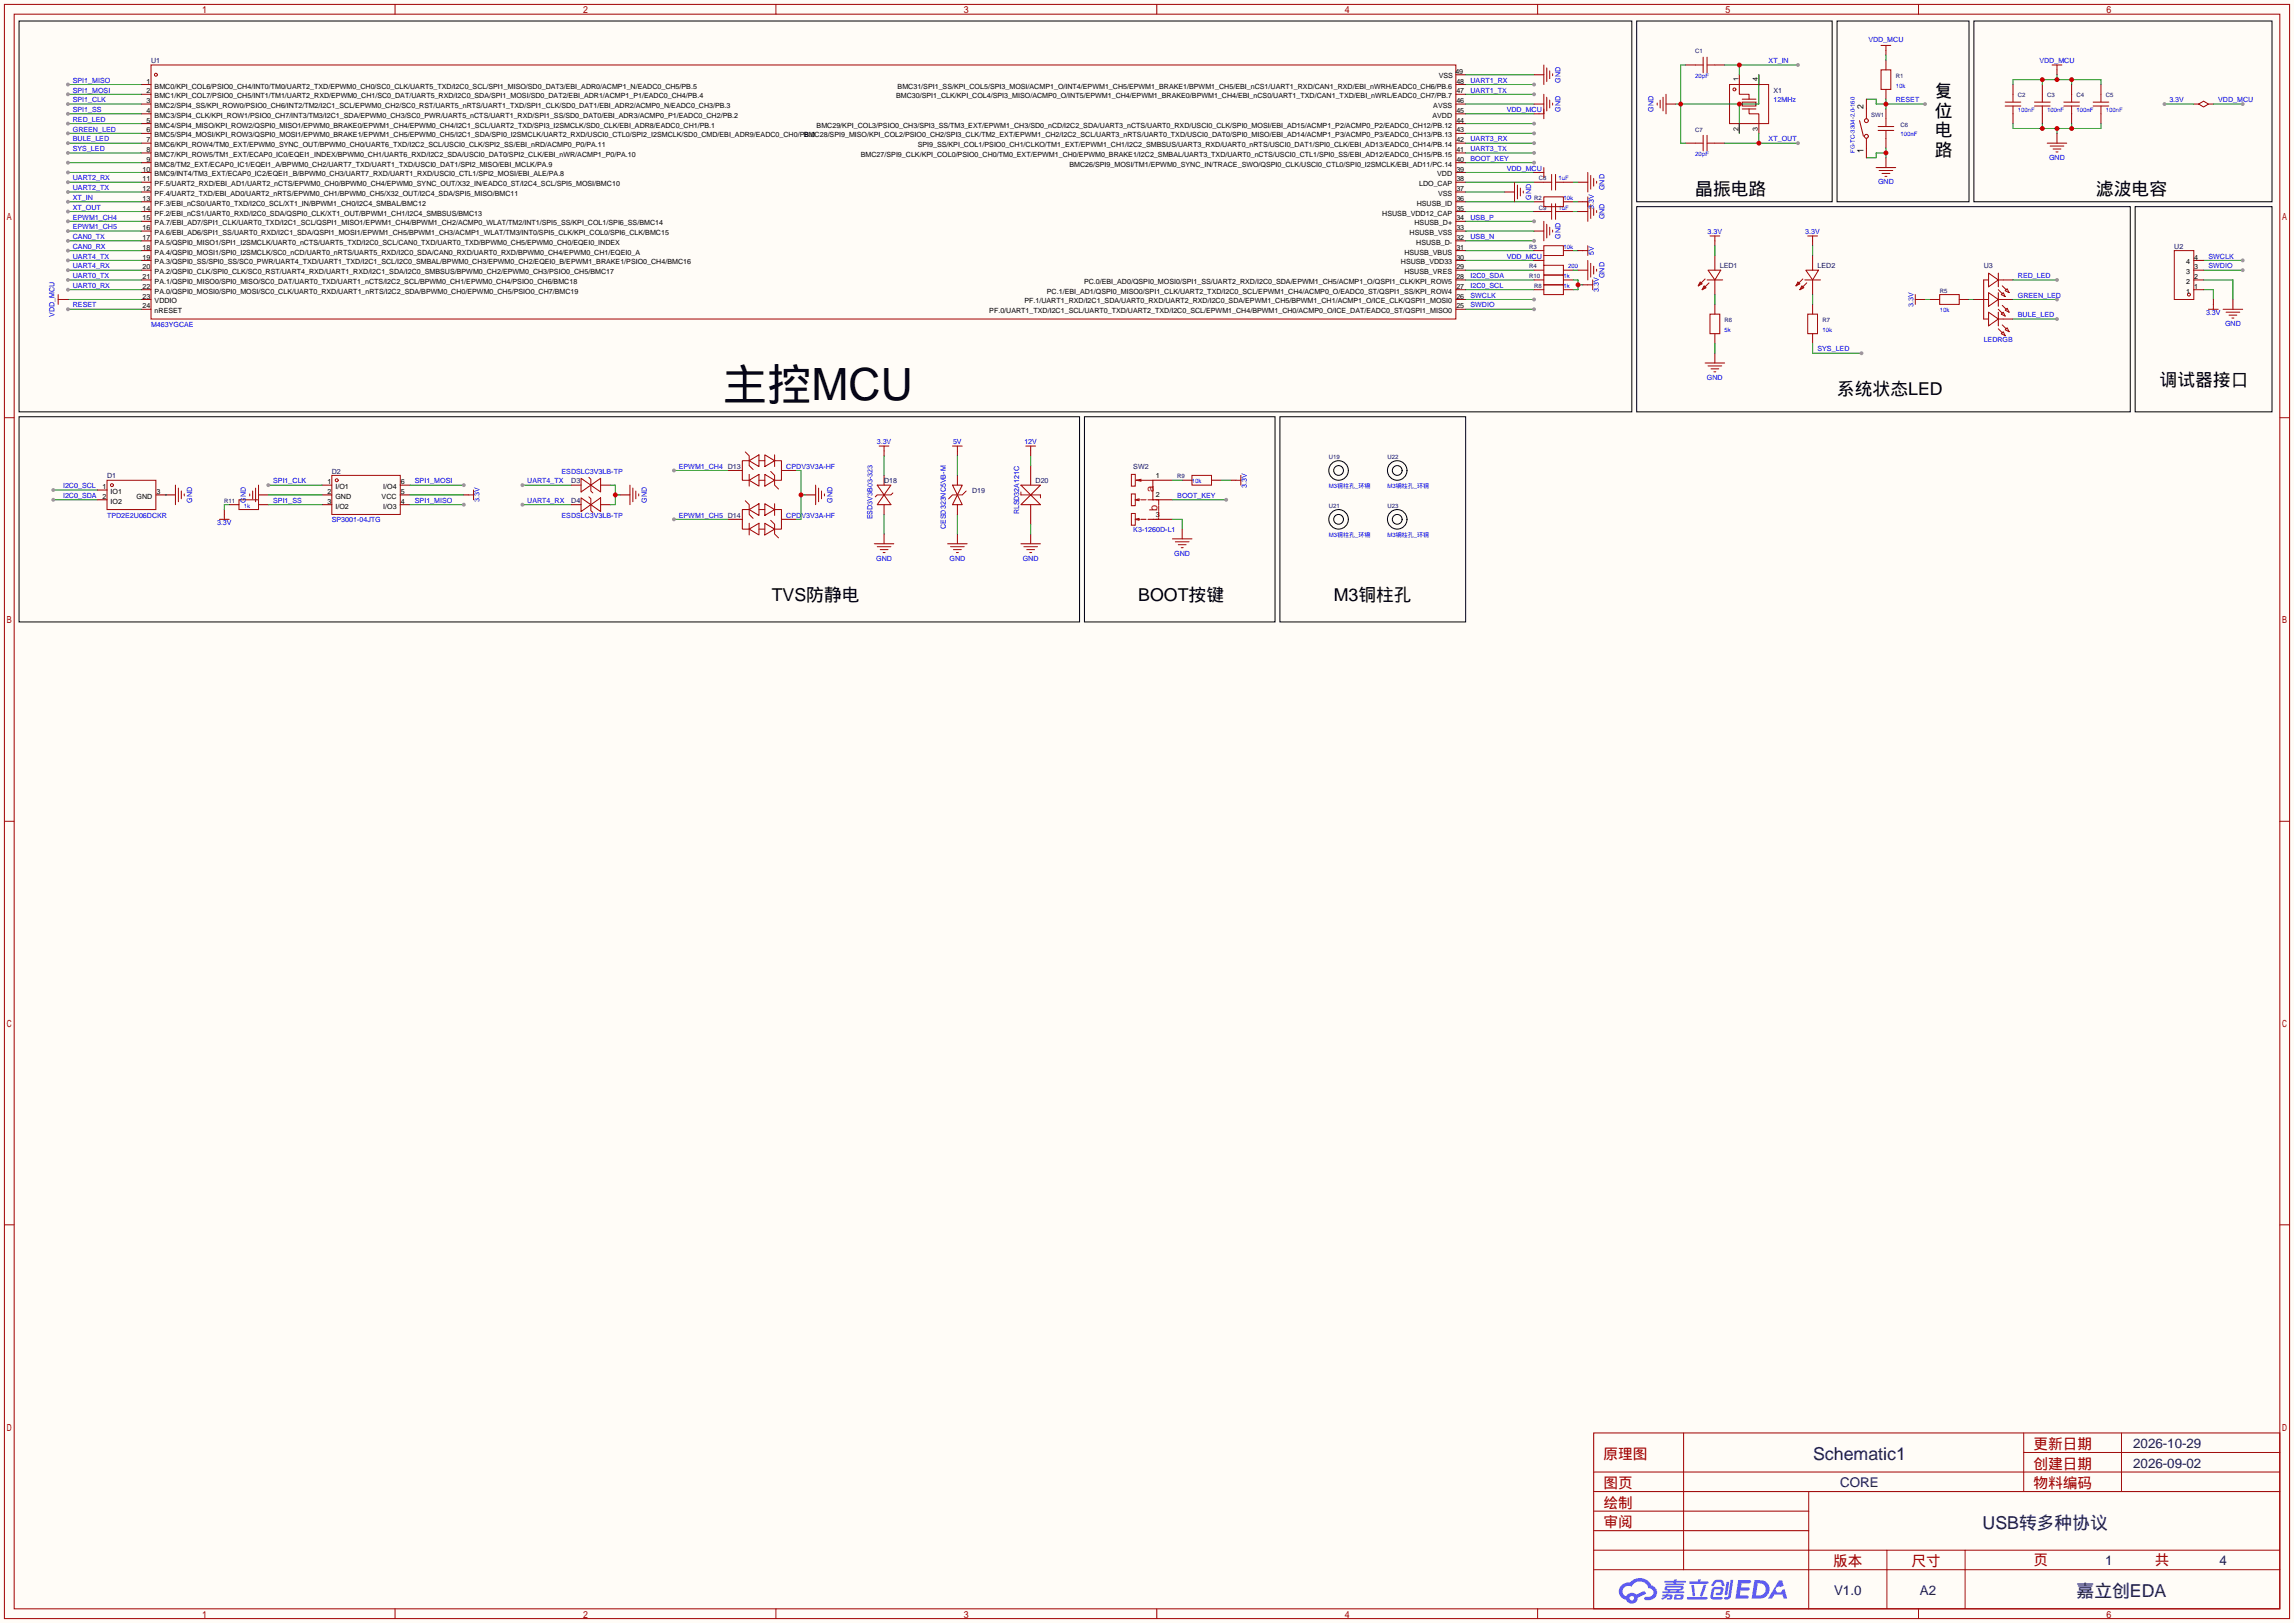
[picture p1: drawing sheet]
<svg xmlns="http://www.w3.org/2000/svg" width="596mm" height="422mm" viewBox="0 0 596 422" stroke-linecap="round" stroke-linejoin="round" font-family="sans-serif">
<defs><g id="words">
<text font-size="11.5" x="187.8" y="104.1">主控MCU</text>
<g font-size="4.6">
<text x="502.8" y="25.3">复</text>
<text x="502.8" y="30.4">位</text>
<text x="502.8" y="35.5">电</text>
<text x="502.8" y="40.6">路</text>
<text x="440.6" y="50.7">晶振电路</text>
<text x="544.7" y="50.7">滤波电容</text>
<text x="561.2" y="100.2">调试器接口</text>
<text x="477.4" y="102.8">系统状态LED</text>
<text x="200.5" y="156.1">TVS防静电</text>
<text x="295.8" y="156.1">BOOT按键</text>
<text x="346.6" y="156.1">M3铜柱孔</text>
</g>
<g font-size="4.6" fill="#000080">
<text x="471.2" y="379.6">Schematic1</text>
<text x="515.2" y="397.4">USB转多种协议</text>
<text x="539.6" y="415.2">嘉立创EDA</text>
</g>
<g font-size="3.8" fill="#a00000">
<text x="528.4" y="376.7">更新日期</text>
<text x="416.7" y="379.2">原理图</text>
<text x="528.4" y="381.8">创建日期</text>
<text x="416.7" y="386.8">图页</text>
<text x="528.4" y="386.8">物料编码</text>
<text x="416.7" y="391.9">绘制</text>
<text x="416.7" y="397">审阅</text>
<text x="476.4" y="407.2">版本</text>
<text x="496.7" y="407.2">尺寸</text>
<text x="528.4" y="406.9">页</text>
<text x="559.9" y="406.9">共</text>
</g>
<g font-size="3.5" fill="#000080">
<text x="554.4" y="376.5">2026-10-29</text>
<text x="554.4" y="381.6">2026-09-02</text>
<text x="478.2" y="386.6">CORE</text>
<text x="547" y="406.7">1</text>
<text x="576.8" y="406.7">4</text>
<text x="476.6" y="414.6">V1.0</text>
<text x="498.9" y="414.6">A2</text>
</g>
<g font-size="2.9" fill="#a00000">
<text x="299.8" y="128" transform="rotate(-90 299.8 128)">a</text>
<text x="300.8" y="132.8" transform="rotate(-90 300.8 132.8)">b</text>
</g>
<g font-size="2.2">
<text x="484.3" y="28.3" transform="rotate(-90 484.3 28.3)">2</text>
<text x="484.3" y="39.7" transform="rotate(-90 484.3 39.7)">1</text>
</g>
<g font-size="1.8" fill="#00f">
<text x="485.5" y="10.8">VDD_MCU</text>
<text x="459.6" y="16.4">XT_IN</text>
<text x="530" y="16.4">VDD_MCU</text>
<text x="18.9" y="21.5">SPI1_MISO</text>
<text x="382.1" y="21.5">UART1_RX</text>
<text x="405.6" y="21.5" transform="rotate(-90 405.6 21.5)">GND</text>
<text x="18.9" y="26.6">SPI1_CLK</text>
<text x="18.9" y="29.1">SPI1_SS</text>
<text x="18.9" y="24">SPI1_MOSI</text>
<text x="382.1" y="24">UART1_TX</text>
<text x="391.5" y="29.1">VDD_MCU</text>
<text x="405.6" y="29.1" transform="rotate(-90 405.6 29.1)">GND</text>
<text x="429.7" y="29.1" transform="rotate(-90 429.7 29.1)">GND</text>
<text x="460.9" y="26.6">12MHz</text>
<text x="492.6" y="26.6">RESET</text>
<text x="563.8" y="26.6">3.3V</text>
<text x="576.5" y="26.6">VDD_MCU</text>
<text x="18.9" y="31.7">RED_LED</text>
<text x="18.9" y="34.2">GREEN_LED</text>
<text x="18.9" y="39.3">SYS_LED</text>
<text x="18.9" y="36.7">BULE_LED</text>
<text x="382.1" y="41.8">BOOT_KEY</text>
<text x="382.1" y="39.3">UART3_TX</text>
<text x="382.1" y="36.7">UART3_RX</text>
<text x="459.6" y="36.7">XT_OUT</text>
<text x="532.5" y="41.6">GND</text>
<text x="18.9" y="46.9">UART2_RX</text>
<text x="391.5" y="44.4">VDD_MCU</text>
<text x="488" y="47.9">GND</text>
<text x="18.9" y="49.4">UART2_TX</text>
<text x="18.9" y="52">XT_IN</text>
<text x="397.9" y="52" transform="rotate(-90 397.9 52)">GND</text>
<text x="417" y="49.4" transform="rotate(-90 417 49.4)">GND</text>
<text x="18.9" y="54.5">XT_OUT</text>
<text x="18.9" y="59.6">EPWM1_CH5</text>
<text x="18.9" y="57.1">EPWM1_CH4</text>
<text x="382.1" y="57.1">USB_P</text>
<text x="414.2" y="54.4" transform="rotate(-90 414.2 54.4)">3.3V</text>
<text x="417" y="57" transform="rotate(-90 417 57)">GND</text>
<text x="18.9" y="64.7">CAN0_RX</text>
<text x="18.9" y="62.1">CAN0_TX</text>
<text x="382.1" y="62.1">USB_N</text>
<text x="405.6" y="62.1" transform="rotate(-90 405.6 62.1)">GND</text>
<text x="443.7" y="60.9">3.3V</text>
<text x="469.1" y="60.9">3.3V</text>
<text x="18.9" y="67.2">UART4_TX</text>
<text x="18.9" y="69.8">UART4_RX</text>
<text x="391.5" y="67.2">VDD_MCU</text>
<text x="414.2" y="66.3" transform="rotate(-90 414.2 66.3)">5V</text>
<text x="573.9" y="69.8">SWDIO</text>
<text x="573.9" y="67.2">SWCLK</text>
<text x="18.9" y="74.8">UART0_RX</text>
<text x="18.9" y="72.3">UART0_TX</text>
<text x="382.1" y="74.8">I2C0_SCL</text>
<text x="382.1" y="72.3">I2C0_SDA</text>
<text x="382.1" y="77.4">SWCLK</text>
<text x="415.5" y="75.9" transform="rotate(-90 415.5 75.9)">3.3V</text>
<text x="417" y="72.3" transform="rotate(-90 417 72.3)">GND</text>
<text x="524.4" y="72.3">RED_LED</text>
<text x="524.4" y="77.4">GREEN_LED</text>
<text x="14.1" y="82.4" transform="rotate(-90 14.1 82.4)">VDD_MCU</text>
<text x="18.9" y="79.9">RESET</text>
<text x="382.1" y="79.9">SWDIO</text>
<text x="497.3" y="79.8" transform="rotate(-90 497.3 79.8)">3.3V</text>
<text x="524.4" y="82.5">BULE_LED</text>
<text x="573.3" y="82">3.3V</text>
<text x="39.2" y="85">M463YGCAE</text>
<text x="515.5" y="88.8">LEDRGB</text>
<text x="578.2" y="84.8">GND</text>
<text x="472.3" y="91.4">SYS_LED</text>
<text x="443.6" y="98.7">GND</text>
<text x="227.8" y="115.5">3.3V</text>
<text x="247.7" y="115.5">5V</text>
<text x="266.2" y="115.5">12V</text>
<text x="71" y="125.6">SPI1_CLK</text>
<text x="107.8" y="125.6">SPI1_MOSI</text>
<text x="137" y="125.6">UART4_TX</text>
<text x="145.9" y="123.1">ESDSLC3V3LB-TP</text>
<text x="176.4" y="121.8">EPWM1_CH4 D13</text>
<text x="204.3" y="121.8">CPDV3V3A-HF</text>
<text x="16.4" y="129.5">I2C0_SDA</text>
<text x="16.4" y="126.9">I2C0_SCL</text>
<text x="50" y="130.7" transform="rotate(-90 50 130.7)">GND</text>
<text x="63.9" y="130.7" transform="rotate(-90 63.9 130.7)">GND</text>
<text x="71" y="130.7">SPI1_SS</text>
<text x="107.8" y="130.7">SPI1_MISO</text>
<text x="124.6" y="130.6" transform="rotate(-90 124.6 130.6)">3.3V</text>
<text x="137" y="130.7">UART4_RX</text>
<text x="168.1" y="130.7" transform="rotate(-90 168.1 130.7)">GND</text>
<text x="216.3" y="130.7" transform="rotate(-90 216.3 130.7)">GND</text>
<text x="305.9" y="129.5">BOOT_KEY</text>
<text x="324" y="126.7" transform="rotate(-90 324 126.7)">3.3V</text>
<text x="27.8" y="134.5">TPD2E2U06DCKR</text>
<text x="56.4" y="136.6">3.3V</text>
<text x="86.2" y="135.8">SP3001-04JTG</text>
<text x="145.9" y="134.5">ESDSLC3V3LB-TP</text>
<text x="176.4" y="134.5">EPWM1_CH5 D14</text>
<text x="204.3" y="134.5">CPDV3V3A-HF</text>
<text x="226.7" y="135" transform="rotate(-90 226.7 135)">ESD3V3B03-323</text>
<text x="245.8" y="137.5" transform="rotate(-90 245.8 137.5)">CESD323NC5VB-M</text>
<text x="264.8" y="133.7" transform="rotate(-90 264.8 133.7)">RLSD32A121C</text>
<text x="294.5" y="138.3">K3-1260D-L1</text>
<text x="227.7" y="145.7">GND</text>
<text x="246.7" y="145.7">GND</text>
<text x="265.8" y="145.7">GND</text>
<text x="305.2" y="144.4">GND</text>
</g>
<g font-size="1.8" fill="#000080">
<text x="39.2" y="16.4">U1</text>
<text x="460.9" y="24">X1</text>
<text x="565" y="64.7">U2</text>
<text x="446.9" y="69.8">LED1</text>
<text x="472.3" y="69.8">LED2</text>
<text x="515.5" y="69.8">U3</text>
<text x="27.8" y="124.4">D1</text>
<text x="86.2" y="123.1">D2</text>
<text x="148.5" y="125.6">D3</text>
<text x="229.7" y="125.6">D18</text>
<text x="269.1" y="125.6">D20</text>
<text x="294.5" y="121.8">SW2</text>
<text x="148.5" y="130.7">D4</text>
<text x="252.6" y="128.2">D19</text>
</g>
<g font-size="1.8">
<text x="38.1" y="21.7">1</text>
<text x="40.2" y="23">BMC0/KPI_COL6/PSIO0_CH4/INT0/TM0/UART2_TXD/EPWM0_CH0/SC0_CLK/UART5_TXD/I2C0_SCL/SPI1_MISO/SD0_DAT3/EBI_ADR0/ACMP1_N/EADC0_CH5/PB.5</text>
<text x="233.3" y="23">BMC31/SPI1_SS/KPI_COL5/SPI3_MOSI/ACMP1_O/INT4/EPWM1_CH5/EPWM1_BRAKE1/BPWM1_CH5/EBI_nCS1/UART1_RXD/CAN1_RXD/EBI_nWRH/EADC0_CH6/PB.6</text>
<text x="373.9" y="20.2">VSS</text>
<text x="378.2" y="19.2">49</text>
<text x="378.5" y="21.7">48</text>
<text x="451.8" y="21" transform="rotate(-90 451.8 21)">1</text>
<text x="456.8" y="21" transform="rotate(-90 456.8 21)">4</text>
<text x="38.1" y="24.3">2</text>
<text x="38.1" y="26.8">3</text>
<text x="38.1" y="29.4">4</text>
<text x="40.2" y="25.6">BMC1/KPI_COL7/PSIO0_CH5/INT1/TM1/UART2_RXD/EPWM0_CH1/SC0_DAT/UART5_RXD/I2C0_SDA/SPI1_MOSI/SD0_DAT2/EBI_ADR1/ACMP1_P1/EADC0_CH4/PB.4</text>
<text x="40.2" y="28.1">BMC2/SPI4_SS/KPI_ROW0/PSIO0_CH6/INT2/TM2/I2C1_SCL/EPWM0_CH2/SC0_RST/UART5_nRTS/UART1_TXD/SPI1_CLK/SD0_DAT1/EBI_ADR2/ACMP0_N/EADC0_CH3/PB.3</text>
<text x="232.9" y="25.6">BMC30/SPI1_CLK/KPI_COL4/SPI3_MISO/ACMP0_O/INT5/EPWM1_CH4/EPWM1_BRAKE0/BPWM1_CH4/EBI_nCS0/UART1_TXD/CAN1_TXD/EBI_nWRL/EADC0_CH7/PB.7</text>
<text x="372.5" y="28.1">AVSS</text>
<text x="378.5" y="29.4">45</text>
<text x="378.5" y="26.8">46</text>
<text x="378.5" y="24.3">47</text>
<text x="38.1" y="31.9">5</text>
<text x="38.1" y="34.4">6</text>
<text x="40.2" y="30.6">BMC3/SPI4_CLK/KPI_ROW1/PSIO0_CH7/INT3/TM3/I2C1_SDA/EPWM0_CH3/SC0_PWR/UART5_nCTS/UART1_RXD/SPI1_SS/SD0_DAT0/EBI_ADR3/ACMP0_P1/EADC0_CH2/PB.2</text>
<text x="40.2" y="33.2">BMC4/SPI4_MISO/KPI_ROW2/QSPI0_MISO1/EPWM0_BRAKE0/EPWM1_CH4/EPWM0_CH4/I2C1_SCL/UART2_TXD/SPI3_I2SMCLK/SD0_CLK/EBI_ADR8/EADC0_CH1/PB.1</text>
<text x="40.2" y="35.7">BMC5/SPI4_MOSI/KPI_ROW3/QSPI0_MOSI1/EPWM0_BRAKE1/EPWM1_CH5/EPWM0_CH5/I2C1_SDA/SPI0_I2SMCLK/UART2_RXD/USCI0_CTL0/SPI2_I2SMCLK/SD0_CMD/EBI_ADR9/EADC0_CH0/PB.0</text>
<text x="208.9" y="35.7">BMC28/SPI9_MISO/KPI_COL2/PSIO0_CH2/SPI3_CLK/TM2_EXT/EPWM1_CH2/I2C2_SCL/UART3_nRTS/UART0_TXD/USCI0_DAT0/SPI0_MISO/EBI_AD14/ACMP1_P3/ACMP0_P3/EADC0_CH13/PB.13</text>
<text x="212.2" y="33.2">BMC29/KPI_COL3/PSIO0_CH3/SPI3_SS/TM3_EXT/EPWM1_CH3/SD0_nCD/I2C2_SDA/UART3_nCTS/UART0_RXD/USCI0_CLK/SPI0_MOSI/EBI_AD15/ACMP1_P2/ACMP0_P2/EADC0_CH12/PB.12</text>
<text x="372.3" y="30.6">AVDD</text>
<text x="378.5" y="34.4">43</text>
<text x="378.5" y="31.9">44</text>
<text x="451.8" y="34.2" transform="rotate(-90 451.8 34.2)">2</text>
<text x="456.8" y="34.2" transform="rotate(-90 456.8 34.2)">3</text>
<text x="38.1" y="37">7</text>
<text x="38.1" y="39.5">8</text>
<text x="40.2" y="38.3">BMC6/KPI_ROW4/TM0_EXT/EPWM0_SYNC_OUT/BPWM0_CH0/UART6_TXD/I2C2_SCL/USCI0_CLK/SPI2_SS/EBI_nRD/ACMP0_P0/PA.11</text>
<text x="40.2" y="40.8">BMC7/KPI_ROW5/TM1_EXT/ECAP0_IC0/EQEI1_INDEX/BPWM0_CH1/UART6_RXD/I2C2_SDA/USCI0_DAT0/SPI2_CLK/EBI_nWR/ACMP1_P0/PA.10</text>
<text x="223.7" y="40.8">BMC27/SPI9_CLK/KPI_COL0/PSIO0_CH0/TM0_EXT/EPWM1_CH0/EPWM0_BRAKE1/I2C2_SMBAL/UART3_TXD/UART0_nCTS/USCI0_CTL1/SPI0_SS/EBI_AD12/EADC0_CH15/PB.15</text>
<text x="238.5" y="38.3">SPI9_SS/KPI_COL1/PSIO0_CH1/CLKO/TM1_EXT/EPWM1_CH1/I2C2_SMBSUS/UART3_RXD/UART0_nRTS/USCI0_DAT1/SPI0_CLK/EBI_AD13/EADC0_CH14/PB.14</text>
<text x="378.5" y="39.5">41</text>
<text x="378.5" y="37">42</text>
<text x="37.1" y="44.6">10</text>
<text x="37.1" y="47.1">11</text>
<text x="38.1" y="42.1">9</text>
<text x="40.2" y="43.3">BMC8/TM2_EXT/ECAP0_IC1/EQEI1_A/BPWM0_CH2/UART7_TXD/UART1_TXD/USCI0_DAT1/SPI2_MISO/EBI_MCLK/PA.9</text>
<text x="40.2" y="45.9">BMC9/INT4/TM3_EXT/ECAP0_IC2/EQEI1_B/BPWM0_CH3/UART7_RXD/UART1_RXD/USCI0_CTL1/SPI2_MOSI/EBI_ALE/PA.8</text>
<text x="277.9" y="43.3">BMC26/SPI9_MOSI/TM1/EPWM0_SYNC_IN/TRACE_SWO/QSPI0_CLK/USCI0_CTL0/SPI0_I2SMCLK/EBI_AD11/PC.14</text>
<text x="373.5" y="45.9">VDD</text>
<text x="378.5" y="47.1">38</text>
<text x="378.5" y="44.6">39</text>
<text x="378.5" y="42.1">40</text>
<text x="37.1" y="49.7">12</text>
<text x="37.1" y="52.2">13</text>
<text x="40.2" y="48.4">PF.5/UART2_RXD/EBI_AD1/UART2_nCTS/EPWM0_CH0/BPWM0_CH4/EPWM0_SYNC_OUT/X32_IN/EADC0_ST/I2C4_SCL/SPI5_MOSI/BMC10</text>
<text x="40.2" y="51">PF.4/UART2_TXD/EBI_AD0/UART2_nRTS/EPWM0_CH1/BPWM0_CH5/X32_OUT/I2C4_SDA/SPI5_MISO/BMC11</text>
<text x="40.2" y="53.5">PF.3/EBI_nCS0/UART0_TXD/I2C0_SCL/XT1_IN/BPWM1_CH0/I2C4_SMBAL/BMC12</text>
<text x="368.2" y="53.5">HSUSB_ID</text>
<text x="368.8" y="48.4">LDO_CAP</text>
<text x="373.7" y="51">VSS</text>
<text x="378.5" y="52.2">36</text>
<text x="378.5" y="49.7">37</text>
<text x="37.1" y="54.8">14</text>
<text x="37.1" y="57.3">15</text>
<text x="37.1" y="59.8">16</text>
<text x="40.2" y="56">PF.2/EBI_nCS1/UART0_RXD/I2C0_SDA/QSPI0_CLK/XT1_OUT/BPWM1_CH1/I2C4_SMBSUS/BMC13</text>
<text x="40.2" y="58.6">PA.7/EBI_AD7/SPI1_CLK/UART0_TXD/I2C1_SCL/QSPI1_MISO1/EPWM1_CH4/BPWM1_CH2/ACMP0_WLAT/TM2/INT1/SPI5_SS/KPI_COL1/SPI6_SS/BMC14</text>
<text x="359.2" y="56">HSUSB_VDD12_CAP</text>
<text x="367.6" y="58.6">HSUSB_D+</text>
<text x="378.5" y="59.8">33</text>
<text x="378.5" y="57.3">34</text>
<text x="378.5" y="54.8">35</text>
<text x="37.1" y="62.4">17</text>
<text x="37.1" y="64.9">18</text>
<text x="40.2" y="61.1">PA.6/EBI_AD6/SPI1_SS/UART0_RXD/I2C1_SDA/QSPI1_MOSI1/EPWM1_CH5/BPWM1_CH3/ACMP1_WLAT/TM3/INT0/SPI5_CLK/KPI_COL0/SPI6_CLK/BMC15</text>
<text x="40.2" y="63.7">PA.5/QSPI0_MISO1/SPI1_I2SMCLK/UART0_nCTS/UART5_TXD/I2C0_SCL/CAN0_TXD/UART0_TXD/BPWM0_CH5/EPWM0_CH0/EQEI0_INDEX</text>
<text x="366.3" y="61.1">HSUSB_VSS</text>
<text x="368.1" y="63.7">HSUSB_D-</text>
<text x="378.5" y="64.9">31</text>
<text x="378.5" y="62.4">32</text>
<text x="37.1" y="67.5">19</text>
<text x="37.1" y="70">20</text>
<text x="40.2" y="66.2">PA.4/QSPI0_MOSI1/SPI0_I2SMCLK/SC0_nCD/UART0_nRTS/UART5_RXD/I2C0_SDA/CAN0_RXD/UART0_RXD/BPWM0_CH4/EPWM0_CH1/EQEI0_A</text>
<text x="40.2" y="68.7">PA.3/QSPI0_SS/SPI0_SS/SC0_PWR/UART4_TXD/UART1_TXD/I2C1_SCL/I2C0_SMBAL/BPWM0_CH3/EPWM0_CH2/EQEI0_B/EPWM1_BRAKE1/PSIO0_CH4/BMC16</text>
<text x="40.2" y="71.3">PA.2/QSPI0_CLK/SPI0_CLK/SC0_RST/UART4_RXD/UART1_RXD/I2C1_SDA/I2C0_SMBSUS/BPWM0_CH2/EPWM0_CH3/PSIO0_CH5/BMC17</text>
<text x="364" y="68.7">HSUSB_VDD33</text>
<text x="365" y="71.3">HSUSB_VRES</text>
<text x="365" y="66.2">HSUSB_VBUS</text>
<text x="378.5" y="70">29</text>
<text x="378.5" y="67.5">30</text>
<text x="568.1" y="71.3">3</text>
<text x="568.1" y="68.7">4</text>
<text x="570.2" y="70">3</text>
<text x="570.2" y="67.5">4</text>
<text x="37.1" y="72.5">21</text>
<text x="37.1" y="75.1">22</text>
<text x="37.1" y="77.6">23</text>
<text x="40.2" y="73.8">PA.1/QSPI0_MISO0/SPI0_MISO/SC0_DAT/UART0_TXD/UART1_nCTS/I2C2_SCL/BPWM0_CH1/EPWM0_CH4/PSIO0_CH6/BMC18</text>
<text x="40.2" y="76.4">PA.0/QSPI0_MOSI0/SPI0_MOSI/SC0_CLK/UART0_RXD/UART1_nRTS/I2C2_SDA/BPWM0_CH0/EPWM0_CH5/PSIO0_CH7/BMC19</text>
<text x="272.1" y="76.4">PC.1/EBI_AD1/QSPI0_MISO0/SPI1_CLK/UART2_TXD/I2C0_SCL/EPWM1_CH4/ACMP0_O/EADC0_ST/QSPI1_SS/KPI_ROW4</text>
<text x="281.7" y="73.8">PC.0/EBI_AD0/QSPI0_MOSI0/SPI1_SS/UART2_RXD/I2C0_SDA/EPWM1_CH5/ACMP1_O/QSPI1_CLK/KPI_ROW5</text>
<text x="378.5" y="77.6">26</text>
<text x="378.5" y="75.1">27</text>
<text x="378.5" y="72.5">28</text>
<text x="568.1" y="76.4">1</text>
<text x="568.1" y="73.8">2</text>
<text x="570.2" y="75.1">1</text>
<text x="570.2" y="72.5">2</text>
<text x="37.1" y="80.2">24</text>
<text x="40.2" y="78.9">VDDIO</text>
<text x="40.2" y="81.4">nRESET</text>
<text x="257.1" y="81.4">PF.0/UART1_TXD/I2C1_SCL/UART0_TXD/UART2_TXD/I2C0_SCL/EPWM1_CH4/BPWM1_CH0/ACMP0_O/ICE_DAT/EADC0_ST/QSPI1_MISO0</text>
<text x="266.2" y="78.9">PF.1/UART1_RXD/I2C1_SDA/UART0_RXD/UART2_RXD/I2C0_SDA/EPWM1_CH5/BPWM1_CH1/ACMP1_O/ICE_CLK/QSPI1_MOSI0</text>
<text x="378.5" y="80.2">25</text>
<text x="85.1" y="125.9">1</text>
<text x="104.1" y="125.9">6</text>
<text x="300.4" y="124.1">1</text>
<text x="26.7" y="127.2">1</text>
<text x="26.7" y="129.7">2</text>
<text x="28.8" y="128.4">IO1</text>
<text x="28.8" y="131">IO2</text>
<text x="35.5" y="129.7">GND</text>
<text x="40.6" y="128.4">3</text>
<text x="85.1" y="128.4">2</text>
<text x="85.1" y="131">3</text>
<text x="87.2" y="127.2">I/O1</text>
<text x="87.2" y="129.7">GND</text>
<text x="99.2" y="129.7">VCC</text>
<text x="99.6" y="127.2">I/O4</text>
<text x="104.1" y="131">4</text>
<text x="104.1" y="128.4">5</text>
<text x="300.4" y="129.2">2</text>
<text x="87.2" y="132.2">I/O2</text>
<text x="99.6" y="132.2">I/O3</text>
<text x="300.4" y="134.3">3</text>
</g>
<g font-size="1.6" fill="#000080">
<text x="440.6" y="13.9">C1</text>
<text x="492.6" y="20.2">R1</text>
<text x="524.4" y="25.3">C2</text>
<text x="532" y="25.3">C3</text>
<text x="539.6" y="25.3">C4</text>
<text x="547.2" y="25.3">C5</text>
<text x="440.6" y="34.2">C7</text>
<text x="486.3" y="30.4">SW1</text>
<text x="493.9" y="32.9">C6</text>
<text x="399.9" y="46.9">C8</text>
<text x="398.7" y="52">R2</text>
<text x="399.9" y="54.5">C9</text>
<text x="397.4" y="64.7">R3</text>
<text x="397.4" y="69.8">R4</text>
<text x="397.4" y="72.3">R10</text>
<text x="398.7" y="74.8">R8</text>
<text x="504.1" y="76.1">R5</text>
<text x="448.2" y="83.7">R6</text>
<text x="473.6" y="83.7">R7</text>
<text x="345.3" y="119.3">U19</text>
<text x="360.6" y="119.3">U22</text>
<text x="305.9" y="124.4">R9</text>
<text x="58.3" y="130.7">R11</text>
<text x="345.3" y="132">U21</text>
<text x="360.6" y="132">U23</text>
</g>
<g font-size="1.6" fill="#00f">
<text x="440.6" y="20.2">20pF</text>
<text x="492.6" y="22.8">10k</text>
<text x="524.4" y="29.1">100nF</text>
<text x="532" y="29.1">100nF</text>
<text x="539.6" y="29.1">100nF</text>
<text x="547.2" y="29.1">100nF</text>
<text x="493.9" y="35.5">100nF</text>
<text x="440.6" y="40.6">20pF</text>
<text x="482" y="39.8" transform="rotate(-90 482 39.8)">FG-TC-3304-2.0-160</text>
<text x="405" y="46.9">1uF</text>
<text x="406.3" y="52">10k</text>
<text x="405" y="54.5">1uF</text>
<text x="406.3" y="64.7">10k</text>
<text x="407.5" y="69.8">200</text>
<text x="406.3" y="72.3">1k</text>
<text x="406.3" y="74.8">1k</text>
<text x="504.1" y="81.2">10k</text>
<text x="448.2" y="86.3">5k</text>
<text x="473.6" y="86.3">10k</text>
<text x="309.8" y="125.6">10k</text>
<text x="63.4" y="132">1k</text>
<text x="345.3" y="126.9">M3铜柱孔_环铜</text>
<text x="360.6" y="126.9">M3铜柱孔_环铜</text>
<text x="345.3" y="139.6">M3铜柱孔_环铜</text>
<text x="360.6" y="139.6">M3铜柱孔_环铜</text>
</g>
</g></defs>
<path d="M0 0h596.1v421.9h-596.1z" fill="#fffcf7"/>
<g fill="none" stroke="#a10000" stroke-width=".26">
<path d="M1.1 1.1h593.9v419.7h-593.9zM3.7 3.7h588.8v414.5h-588.8zM102.7 1.1v2.6M201.6 1.1v2.6M300.6 1.1v2.6M399.6 1.1v2.6M498.6 1.1v2.6M1.1 108.6h2.6M592.5 108.6h2.5M1.1 213.5h2.6M592.5 213.5h2.5M1.1 318.4h2.6"/>
<path d="M592.5 318.4h2.5M414.1 372.5h178.4v45.7h-178.4zM437.5 372.5v35.6M525.9 372.5v15.2M525.9 377.6h66.6M551.3 372.5v15.2M414.1 392.8h55.9M414.1 387.7h178.4M414.1 397.9h55.9M414.1 382.7h178.4M470 387.7v30.5M102.7 418.2v2.6"/>
<path d="M201.6 418.2v2.6M300.6 418.2v2.6M399.6 418.2v2.6M414.1 408.1h178.4M414.1 403h178.4M490.3 403v15.2M498.6 418.2v2.6M510.7 403v15.2"/>
</g>
<g fill="#5487ff">
<path d="M451.7 410.7h2.7a.48 .48 0 0 1 .7 .4 .48 .48 0 0 1-.7 .5h-1.8l-.2 1h1.9a.43 .43 0 0 1 .4 .5 .43 .43 0 0 1-.4 .4h-2l-.2 1.2h1.9a.43 .43 0 0 1 .5 .5 .43 .43 0 0 1-.5 .4h-3z"/>
<path d="M462.3 410.8h.8l.4 1.4-.7 .4a.84 .84 0 0 0-1.2 .2 .84 .84 0 0 0 .3 1.2 .84 .84 0 0 0 1.2-.4v-.3l.6-.3 .7 2.5h-.9l-.3-1h-2.1l-.6 1h-1.1z"/>
<path d="M448.7 411.2h.7l-.5 3.2a.36 .36 0 0 1-.4 .3 .36 .36 0 0 1-.3-.4z"/>
<path d="M449.7 410.7h.7l-.6 4.3a1.04 1.04 0 0 1-1.8 .4l.2-.2 .8-.1 .1-.2z"/>
<path d="M445.4 411l.6-.3h1.4l.4 .3 .4 1.2-.7 .1-.4-1h-.9l-.2 .1-.7 .9h-.6z"/>
<path d="M445 412.8l.5-.3h1.7a.95 .95 0 0 1 .5 1.6l-.5 .5-1.1 .1a.32 .32 0 0 1-.3-.4 .32 .32 0 0 1 .4-.3h.8l.2-.9-1.7 .1-.3 1.9h2.2a.32 .32 0 0 1 .3 .4 .32 .32 0 0 1-.4 .3h-2.3l-.4-.4-.1-.5z"/>
<path d="M438.4 415.1h5a.33 .33 0 0 1 .4 .4 .33 .33 0 0 1-.4 .3h-4.9l-.1-.2z"/>
<path d="M442.7 411.9h.7l-.6 2.1a.98 .98 0 0 1-.8 1l-.2-.3z"/>
<path d="M439.5 412h.7l.3 2.6a.34 .34 0 0 1-.3 .3 .34 .34 0 0 1-.4-.2z"/>
<path d="M439 411.1h2.2l.2-.6h.6l-.1 .6h1.8a.32 .32 0 0 1 .3 .3 .32 .32 0 0 1-.4 .3h-4.5l-.1-.1z"/>
<path d="M432 414.5h.9l.1-.2h.7l-.1 .2 1 .2-.1 .9-1.3 .2v-.4h.6l.1-.4a.68 .68 0 0 0-.9 .4l-1.1 .5-.2-.5 1-.4h-.8z"/>
<path d="M432.6 410.9h2.4l.1-.3h.7l-.1 .3h2.2l.3 .3-.3 .2h-2.2l-.1 .3h1.8l.2 .2-.2 .2h-4.5l-.1-.4h2.1v-.3h-2.2z"/>
<path d="M455.9 410.7l-.7 4.9h1.6a2.5 2.5 0 0 0 3.1-2.5 2.5 2.5 0 0 0-3.1-2.4zM456.8 411.6a1.65 1.65 0 0 1 2 1.7 1.65 1.65 0 0 1-2.1 1.4h-.4z"/>
<path d="M432.7 412.5l-.1 .7 .6 .2 .1 .3h-1.3l.1 .4h5.4l.2-.2-.2-.2h-1.2l.2-.2a.77 .77 0 0 0 .8-.3 .77 .77 0 0 0 0-.9h-4.1zM433.3 412.7l3.5 .1-.2 .3h-3.2zM434 413.4h1.7l-.1 .3h-1.5z"/>
<path d="M435.2 414.6l-.2 1.1a2.66 2.66 0 0 0 2.1 .1l.2-.2a.98 .98 0 0 0 0-1.1l-1.6-.1zM435.8 414.9h.8l.1 .3-.2 .2h-.8z"/>
<path d="M421.4 412a2.23 2.23 0 0 0-.6 2.3 2.23 2.23 0 0 0 1.8 1.6 1.58 1.58 0 0 0 1.7 1 1.58 1.58 0 0 0 1.3-1.6l2.2-1-.5-.8-2.1 1a1.65 1.65 0 0 0-2.6 .5 1.47 1.47 0 0 1-.7-2.1 1.47 1.47 0 0 1 2.1-.4 2.35 2.35 0 0 1 2.4-1.4 2.35 2.35 0 0 1 2 1.8 1.12 1.12 0 0 1 1.3 1 1.12 1.12 0 0 1-1.2 1.2h-.7a.45 .45 0 0 0-.5 .3 .45 .45 0 0 0 .4 .6 2.12 2.12 0 0 0 2.5-.9 2.12 2.12 0 0 0-.3-2.6 1.92 1.92 0 0 1-1.4-1.3 3.4 3.4 0 0 0-4.9 .2l-1.2 .1zM423.5 415.5a.57 .57 0 0 1 1.1 0 .57 .57 0 0 1-1.1 0z"/>
</g>
<g fill="none" stroke="#a10000" stroke-width=".26">
<path d="M39.2 16.9h339.1v66h-339.1z"/>
<circle cx="40.5" cy="19.4" r=".38"/>
</g>
<g fill="none" stroke="#870000" stroke-width=".26">
<path d="M378.3 19.4h2.6M36.7 22h2.5M36.7 24.5h2.5M36.7 27.1h2.5M36.7 29.6h2.5M36.7 32.1h2.5M36.7 34.7h2.5M36.7 37.2h2.5M36.7 39.8h2.5M378.3 22h2.6M378.3 24.5h2.6M378.3 27.1h2.6"/>
<path d="M378.3 29.6h2.6M378.3 32.1h2.6M378.3 34.7h2.6M378.3 37.2h2.6M378.3 39.8h2.6M36.7 42.3h2.5M36.7 44.8h2.5M36.7 47.4h2.5M36.7 49.9h2.5M36.7 52.5h2.5M36.7 55h2.5M36.7 57.5h2.5"/>
<path d="M378.3 42.3h2.6M378.3 44.8h2.6M378.3 47.4h2.6M378.3 49.9h2.6M378.3 52.5h2.6M378.3 55h2.6M378.3 57.5h2.6M36.7 60.1h2.5M36.7 62.6h2.5M36.7 65.2h2.5M36.7 67.7h2.5M36.7 70.2h2.5"/>
<path d="M36.7 72.8h2.5M36.7 75.3h2.5M36.7 77.9h2.5M378.3 60.1h2.6M378.3 62.6h2.6M378.3 65.2h2.6M378.3 67.7h2.6M378.3 70.2h2.6M378.3 72.8h2.6M378.3 75.3h2.6M378.3 77.9h2.6M36.7 80.4h2.5"/>
<path d="M378.3 80.4h2.6"/>
</g>
<path d="M380.9 80.4h17.8" fill="none" stroke="#008700" stroke-width=".26"/>
<circle cx="398.7" cy="80.4" r=".51" fill="#999"/>
<path d="M17.7 75.3h19" fill="none" stroke="#008700" stroke-width=".26"/>
<circle cx="17.7" cy="75.3" r=".51" fill="#999"/>
<path d="M17.7 67.7h19" fill="none" stroke="#008700" stroke-width=".26"/>
<circle cx="17.7" cy="67.7" r=".51" fill="#999"/>
<path d="M380.9 22h17.8" fill="none" stroke="#008700" stroke-width=".26"/>
<circle cx="398.7" cy="22" r=".51" fill="#999"/>
<path d="M380.9 19.4h17.8M17.7 27.1h19M380.9 75.3h17.8" fill="none" stroke="#008700" stroke-width=".26"/>
<circle cx="17.7" cy="27.1" r=".51" fill="#999"/>
<path d="M17.7 32.1h19M380.9 55h17.8M380.9 70.2h17.8M380.9 72.8h17.8" fill="none" stroke="#008700" stroke-width=".26"/>
<circle cx="17.7" cy="32.1" r=".51" fill="#999"/>
<path d="M17.7 72.8h19M380.9 60.1h17.8" fill="none" stroke="#008700" stroke-width=".26"/>
<circle cx="17.7" cy="72.8" r=".51" fill="#999"/>
<path d="M17.7 29.6h19" fill="none" stroke="#008700" stroke-width=".26"/>
<circle cx="17.7" cy="29.6" r=".51" fill="#999"/>
<path d="M380.9 27.1h17.8M17.7 47.4h19M380.9 47.4h17.8" fill="none" stroke="#008700" stroke-width=".26"/>
<circle cx="17.7" cy="47.4" r=".51" fill="#999"/>
<path d="M17.7 34.7h19" fill="none" stroke="#008700" stroke-width=".26"/>
<circle cx="17.7" cy="34.7" r=".51" fill="#999"/>
<path d="M380.9 57.5h17.8" fill="none" stroke="#008700" stroke-width=".26"/>
<circle cx="398.7" cy="57.5" r=".51" fill="#999"/>
<path d="M17.7 55h19" fill="none" stroke="#008700" stroke-width=".26"/>
<circle cx="17.7" cy="55" r=".51" fill="#999"/>
<path d="M380.9 65.2h17.8M380.9 77.9h17.8" fill="none" stroke="#008700" stroke-width=".26"/>
<circle cx="398.7" cy="77.9" r=".51" fill="#999"/>
<path d="M380.9 49.9h10.1M380.9 52.5h17.8M17.7 65.2h19" fill="none" stroke="#008700" stroke-width=".26"/>
<circle cx="17.7" cy="65.2" r=".51" fill="#999"/>
<path d="M17.7 80.4h19" fill="none" stroke="#008700" stroke-width=".26"/>
<circle cx="17.7" cy="80.4" r=".51" fill="#999"/>
<path d="M380.9 24.5h17.8" fill="none" stroke="#008700" stroke-width=".26"/>
<circle cx="398.7" cy="24.5" r=".51" fill="#999"/>
<path d="M17.7 39.8h19" fill="none" stroke="#008700" stroke-width=".26"/>
<circle cx="17.7" cy="39.8" r=".51" fill="#999"/>
<path d="M380.9 42.3h17.8" fill="none" stroke="#008700" stroke-width=".26"/>
<circle cx="398.7" cy="42.3" r=".51" fill="#999"/>
<path d="M380.9 39.8h17.8" fill="none" stroke="#008700" stroke-width=".26"/>
<circle cx="398.7" cy="39.8" r=".51" fill="#999"/>
<path d="M17.7 22h19" fill="none" stroke="#008700" stroke-width=".26"/>
<circle cx="17.7" cy="22" r=".51" fill="#999"/>
<path d="M17.7 60.1h19" fill="none" stroke="#008700" stroke-width=".26"/>
<circle cx="17.7" cy="60.1" r=".51" fill="#999"/>
<path d="M380.9 29.6h17.8M17.7 49.9h19M380.9 44.8h17.8M380.9 67.7h17.8" fill="none" stroke="#008700" stroke-width=".26"/>
<circle cx="17.7" cy="49.9" r=".51" fill="#999"/>
<path d="M17.7 44.8h19" fill="none" stroke="#008700" stroke-width=".26"/>
<circle cx="17.7" cy="44.8" r=".51" fill="#999"/>
<path d="M380.9 32.1h17.8" fill="none" stroke="#008700" stroke-width=".26"/>
<circle cx="398.7" cy="32.1" r=".51" fill="#999"/>
<path d="M380.9 34.7h17.8" fill="none" stroke="#008700" stroke-width=".26"/>
<circle cx="398.7" cy="34.7" r=".51" fill="#999"/>
<path d="M380.9 62.6h17.8" fill="none" stroke="#008700" stroke-width=".26"/>
<circle cx="398.7" cy="62.6" r=".51" fill="#999"/>
<path d="M17.7 42.3h19" fill="none" stroke="#008700" stroke-width=".26"/>
<circle cx="17.7" cy="42.3" r=".51" fill="#999"/>
<path d="M17.7 52.5h19" fill="none" stroke="#008700" stroke-width=".26"/>
<circle cx="17.7" cy="52.5" r=".51" fill="#999"/>
<path d="M17.7 57.5h19" fill="none" stroke="#008700" stroke-width=".26"/>
<circle cx="17.7" cy="57.5" r=".51" fill="#999"/>
<path d="M17.7 24.5h19" fill="none" stroke="#008700" stroke-width=".26"/>
<circle cx="17.7" cy="24.5" r=".51" fill="#999"/>
<path d="M380.9 37.2h17.8" fill="none" stroke="#008700" stroke-width=".26"/>
<circle cx="398.7" cy="37.2" r=".51" fill="#999"/>
<path d="M17.7 37.2h19M17.7 77.9h19" fill="none" stroke="#008700" stroke-width=".26"/>
<circle cx="17.7" cy="37.2" r=".51" fill="#999"/>
<path d="M17.7 70.2h19" fill="none" stroke="#008700" stroke-width=".26"/>
<circle cx="17.7" cy="70.2" r=".51" fill="#999"/>
<path d="M17.7 62.6h19" fill="none" stroke="#008700" stroke-width=".26"/>
<circle cx="17.7" cy="62.6" r=".51" fill="#999"/>
<g fill="none" stroke="#870000" stroke-width=".26">
<path d="M398.7 19.4h2.5M438 16.9h2.6M445.6 16.9h2.6M490.1 13.1v1.3M490.1 15.6v2.6M398.7 27.1h2.5M398.7 29.6h1.2M438 37.2h2.6M445.6 37.2h2.6M490.1 23.2v2.6M490.1 28.3v2.6M490.1 35.9v2.6"/>
<path d="M523.1 22v2.5M523.1 29.6v2.5M530.7 22v2.5M530.7 29.6v2.5M538.4 22v2.5M538.4 29.6v2.5M546 22v2.5M546 29.6v2.5M391 49.9h2.6M398.7 55h2.5M398.7 47.4h2.5M398.7 52.5h2.5"/>
<path d="M398.7 44.8h1.2M406.3 55h2.5M406.3 47.4h2.5M406.3 52.5h2.5M410.1 55h2.5M410.1 47.4h2.5M410.1 52.5h1.3M16.4 77.9h1.3M398.7 60.1h2.5M398.7 72.8h2.5M398.7 75.3h2.5M398.7 70.2h2.5"/>
<path d="M398.7 65.2h2.5M398.7 67.7h1.2M406.3 72.8h2.5M406.3 75.3h2.5M406.3 70.2h2.5M406.3 65.2h2.5M410.1 70.2h2.5M410.1 65.2h1.3M445.6 79.1v2.6M471 79.1v2.6M501.5 77.9h2.6M509.1 77.9h2.6"/>
<path d="M445.6 86.7v2.6M471 86.7v2.6M59.6 131.2h2.5M67.2 131.2h2.5M307.2 124.8h2.6M314.8 124.8h2.6"/>
</g>
<g fill="none" stroke="#a10000" stroke-width=".26">
<path d="M401.2 16.9v5.1M402 17.7v3.5M402.7 18.4v2M403.5 19.2v.5M440.6 16.9h2M442.6 14.9v4M443.6 16.9h2M443.6 14.9v4M488.8 18.2h2.6v5h-2.6zM488.8 11.8h2.6M490.1 11.8v1.3M399.9 29.6h1.3"/>
<path d="M401.2 24.5v6.4M402 25.3v3.5M402.7 26v2.1M403.5 26.8v.5M440.6 37.2h2M442.6 35.2v4M443.6 35.2v4M443.6 37.2h2M488.1 32.9h4M488.1 33.9h4M490.1 30.9v2M490.1 33.9v2"/>
<path d="M521.1 26.5h4M521.1 27.6h4M523.1 24.5v2M523.1 27.6v2M528.7 26.5h4.1M528.7 27.6h4.1M530.7 24.5v2M530.7 27.6v2M536.3 26.5h4.1M536.3 27.6h4.1M538.4 24.5v2M538.4 27.6v2"/>
<path d="M543.9 26.5h4.1M543.9 27.6h4.1M546 24.5v2M546 27.6v2M393.6 47.4v5.1M394.3 48.1v3.6M395.1 48.9v2M395.9 49.7v.5M399.9 44.8h1.3M401.2 51.2h5.1v2.5h-5.1zM401.2 43.6v2.5M401.2 57.5v5.1"/>
<path d="M401.2 55h2M401.2 47.4h2M402 58.3v3.5M402.7 59.1v2M403.2 45.3v4.1M403.2 53v4M403.5 59.8v.5M404.2 45.3v4.1M404.2 53v4M404.2 55h2.1M404.2 47.4h2.1M411.4 52.5h1.2"/>
<path d="M412.6 44.8v5.1M412.6 51.2v6.3M413.4 45.6v3.5M413.4 53.2v3.6M414.1 46.4v2M414.1 54v2M414.9 47.1v.5M414.9 54.7v.5M15.1 76.6v2.5M15.1 77.9h1.3M399.9 67.7h1.3M401.2 71.5h5.1v2.5h-5.1z"/>
<path d="M401.2 74h5.1v2.6h-5.1zM401.2 69h5.1v2.5h-5.1zM401.2 63.9h5.1v2.5h-5.1zM401.2 66.4v2.6M411.4 65.2h1.2M412.6 63.9v2.5M412.6 67.7v5.1M413.4 68.5v3.5M414.1 69.2v2M414.9 70v.5M504.1 76.6h5v2.5h-5zM444.4 81.7h2.5v5h-2.5z"/>
<path d="M469.8 81.7h2.5v5h-2.5zM62.1 129.9h5.1v2.6h-5.1zM309.8 123.6h5v2.5h-5z"/>
</g>
<path d="M534.5 19.4v1.3M523.1 22v-1.3h22.9v1.3M530.7 20.7v1.3M538.4 20.7v1.3M408.8 55h1.3M408.8 52.5h1.3M408.8 47.4h1.3M408.8 65.2h1.3M408.8 70.2h1.3" fill="none" stroke="#008700" stroke-width=".26"/>
<g fill="#c00">
<circle cx="530.7" cy="20.7" r=".63"/>
<circle cx="534.5" cy="20.7" r=".63"/>
<circle cx="538.4" cy="20.7" r=".63"/>
</g>
<path d="M523.1 32.1v1.3h22.9v-1.3M530.7 32.1v1.3M534.5 33.4v1.3M538.4 32.1v1.3" fill="none" stroke="#008700" stroke-width=".26"/>
<g fill="#c00">
<circle cx="530.7" cy="33.4" r=".63"/>
<circle cx="534.5" cy="33.4" r=".63"/>
<circle cx="538.4" cy="33.4" r=".63"/>
</g>
<path d="M534.5 18.2v1.2M534.5 34.7v2.5M570.1 27.1h1.3M573.9 27.1h1.3M445.6 62.6v1.3M471 62.6v1.3M499 77.9h1.3" fill="none" stroke="#870000" stroke-width=".26"/>
<g fill="none" stroke="#a10000" stroke-width=".26">
<path d="M533.3 16.9h2.5M534.5 16.9v1.3M532 37.2h5.1M532.8 38h3.5M533.5 38.7h2.1M534.3 39.5h.5M571.4 27.1l1.2-.8 1.3 .8-1.3 .7zM444.4 61.3h2.5M445.6 61.3v1.3M469.8 61.3h2.5M471 61.3v1.3M497.7 76.6v2.5"/>
<path d="M497.7 77.9h1.3"/>
</g>
<path d="M575.2 27.1h7.6" fill="none" stroke="#008700" stroke-width=".26"/>
<circle cx="582.8" cy="27.1" r=".51" fill="#999"/>
<path d="M562.5 27.1h7.6" fill="none" stroke="#008700" stroke-width=".26"/>
<circle cx="562.5" cy="27.1" r=".51" fill="#999"/>
<path d="M452 19.4v2.6M457.1 19.4v2.6M452 32.1v2.6M457.1 32.1v2.6" fill="none" stroke="#870000" stroke-width=".26"/>
<g fill="none" stroke="#a10000" stroke-width=".26">
<path d="M449.5 22h10.1v10.1h-10.1zM452 22v2.5h2.5v1.3M452.8 26.5h3.5v1.1h-3.5zM452.8 25.8h3.5M452.8 28.3h3.5M454.5 28.3v1.3h2.6v2.5"/>
<circle cx="450.7" cy="23.2" r=".38"/>
</g>
<path d="M448.2 16.9h19M452 16.9v2.5" fill="none" stroke="#008700" stroke-width=".26"/>
<circle cx="452" cy="16.9" r=".63" fill="#c00"/>
<circle cx="467.2" cy="16.9" r=".51" fill="#999"/>
<path d="M448.2 37.2h19M457.1 34.7v2.5" fill="none" stroke="#008700" stroke-width=".26"/>
<circle cx="457.1" cy="37.2" r=".63" fill="#c00"/>
<circle cx="467.2" cy="37.2" r=".51" fill="#999"/>
<path d="M438 16.9h-1.2v20.3h1.2M457.1 19.4v7.7h-21.6M452 27.1v7.6" fill="none" stroke="#008700" stroke-width=".26"/>
<g fill="#c00">
<circle cx="436.8" cy="27.1" r=".63"/>
<circle cx="452" cy="27.1" r=".63"/>
</g>
<path d="M432.9 27.1h2.6" fill="none" stroke="#870000" stroke-width=".26"/>
<path d="M430.7 26.8v.5M431.4 26v2.1M432.2 25.3v3.5M432.9 24.5v5.1" fill="none" stroke="#a10000" stroke-width=".26"/>
<path d="M490.1 38.5v2.5M490.1 39.8h-2.5v1.2h-2.6" fill="none" stroke="#008700" stroke-width=".26"/>
<circle cx="490.1" cy="39.8" r=".63" fill="#c00"/>
<path d="M490.1 41v2.6" fill="none" stroke="#870000" stroke-width=".26"/>
<path d="M487.6 43.6h5M488.3 44.3h3.6M489.1 45.1h2M489.8 45.8h.5" fill="none" stroke="#a10000" stroke-width=".26"/>
<path d="M490.1 14.4v1.2M485 25.8h2.6v1.3h12.7M490.1 25.8v2.5" fill="none" stroke="#008700" stroke-width=".26"/>
<circle cx="490.1" cy="27.1" r=".63" fill="#c00"/>
<circle cx="500.3" cy="27.1" r=".51" fill="#999"/>
<path d="M5 5.5h419.1v101.6h-419.1zM425.3 5.5h50.8v47h-50.8zM477.4 5.5h34.3v47h-34.3zM513 5.5h77.4v47h-77.4z" fill="none" stroke="#000" stroke-width=".26"/>
<g fill="none" stroke="#a10000" stroke-width=".26">
<path d="M441.8 73.3l.5 .5-1 .5zM442.8 74.3l.6 .5-1.1 .5zM443.1 72.5l-1.8 1.8M443.6 72.8h4.1M443.9 70.2h3.3l-1.6 2.6zM444.1 73.5l-1.8 1.8M467.2 73.3l.5 .5-1 .5zM468.2 74.3l.6 .5-1.1 .5zM468.5 72.5l-1.8 1.8M469 72.8h4.1M469.3 70.2h3.3l-1.6 2.6zM469.5 73.5l-1.8 1.8"/>
<path d="M443.1 94.4h5.1M443.9 95.1h3.5M444.6 95.9h2.1M445.4 96.6h.5"/>
</g>
<path d="M445.6 66.4v3.8M445.6 72.8v3.8M471 66.4v3.8M471 72.8v3.8M445.6 91.8v2.6" fill="none" stroke="#870000" stroke-width=".26"/>
<path d="M471 89.3v2.5h12.7" fill="none" stroke="#008700" stroke-width=".26"/>
<circle cx="483.7" cy="91.8" r=".51" fill="#999"/>
<path d="M445.6 63.9v2.5M445.6 76.6v2.5M471 63.9v2.5M471 76.6v2.5M500.3 77.9h1.2M572.6 70.2h10.2M445.6 89.3v2.5" fill="none" stroke="#008700" stroke-width=".26"/>
<path d="M425.3 53.7h128.3v53.4h-128.3z" fill="none" stroke="#000" stroke-width=".26"/>
<circle cx="582.8" cy="70.2" r=".51" fill="#999"/>
<path d="M572.6 67.7h10.2" fill="none" stroke="#008700" stroke-width=".26"/>
<circle cx="582.8" cy="67.7" r=".51" fill="#999"/>
<path d="M511.7 77.9h1.3M523.1 72.8h11.4M572.6 72.8h7.7v5.1M572.6 75.3h2.6v2.6" fill="none" stroke="#008700" stroke-width=".26"/>
<path d="M513 77.9h2.5M520.6 77.9h2.5M520.6 72.8h2.5M575.2 77.9v1.2M580.3 77.9v2.5M520.6 82.9h2.5" fill="none" stroke="#870000" stroke-width=".26"/>
<g fill="none" stroke="#a10000" stroke-width=".26">
<path d="M515.5 77.9h1.3M516.8 76.1l2.5 1.8-2.5 1.7zM516.8 71l2.5 1.8-2.5 1.7zM516.8 72.8h-1.3v10.1h1.3M519.3 71v3.5M519.3 76.1v3.5M519.3 77.9h1.3M519.3 72.8h1.3M519.3 75.3l1 1M520.1 76.6l.5-.5 .5 1zM520.3 79.4l1 1M520.3 74.3l1 1"/>
<path d="M521.1 75.6l.5-.5 .5 1zM575.2 79.1v1.3M516.8 81.2l2.5 1.7-2.5 1.8zM519.3 85.5l1 1M519.3 81.2v3.5M519.3 82.9h1.3M519.3 80.4l1 1M520.1 86.7l.5-.5 .5 1zM520.1 81.7l.5-.5 .5 1zM520.3 84.5l1 1M521.1 85.7l.5-.5 .5 1zM521.1 80.6l.5-.5 .5 1.1z"/>
<path d="M573.9 80.4h2.6M577.7 80.4h5.1M578.5 81.2h3.5M579.2 81.9h2.1M580 82.7h.5"/>
</g>
<path d="M554.9 53.7h35.5v53.4h-35.5z" fill="none" stroke="#000" stroke-width=".26"/>
<circle cx="534.5" cy="72.8" r=".51" fill="#999"/>
<path d="M523.1 77.9h11.4" fill="none" stroke="#008700" stroke-width=".26"/>
<circle cx="534.5" cy="77.9" r=".51" fill="#999"/>
<path d="M523.1 82.9h11.4" fill="none" stroke="#008700" stroke-width=".26"/>
<circle cx="534.5" cy="82.9" r=".51" fill="#999"/>
<path d="M135.8 126.1h12.7" fill="none" stroke="#008700" stroke-width=".26"/>
<circle cx="135.8" cy="126.1" r=".51" fill="#999"/>
<path d="M135.8 131.2h12.7" fill="none" stroke="#008700" stroke-width=".26"/>
<circle cx="135.8" cy="131.2" r=".51" fill="#999"/>
<path d="M151 129.4l2.5 1.8-2.5 1.8zM151 124.3l2.5 1.8-2.5 1.8zM153 129.2l.5 .5v3l.6 .5M153 124.1l.5 .5v3l.6 .5M153.5 131.2l2.6-1.8v3.6zM153.5 126.1l2.6-1.8v3.6z" fill="none" stroke="#a10000" stroke-width=".26"/>
<path d="M148.5 131.2h2.5M148.5 126.1h2.5M156.1 131.2h2.5M156.1 126.1h2.5" fill="none" stroke="#870000" stroke-width=".26"/>
<path d="M158.6 126.1h1.3v5.1h-1.3M159.9 128.7h1.3" fill="none" stroke="#008700" stroke-width=".26"/>
<circle cx="159.9" cy="128.7" r=".63" fill="#c00"/>
<path d="M161.2 128.7h2.5" fill="none" stroke="#870000" stroke-width=".26"/>
<path d="M163.7 126.1v5.1M164.5 126.9v3.5M165.2 127.6v2.1M166 128.4v.5" fill="none" stroke="#a10000" stroke-width=".26"/>
<path d="M13.8 129.9h11.5" fill="none" stroke="#008700" stroke-width=".26"/>
<circle cx="13.8" cy="129.9" r=".51" fill="#999"/>
<path d="M13.8 127.4h11.5" fill="none" stroke="#008700" stroke-width=".26"/>
<circle cx="13.8" cy="127.4" r=".51" fill="#999"/>
<g fill="none" stroke="#a10000" stroke-width=".26">
<path d="M27.8 124.8h12.7v7.7h-12.7z"/>
<circle cx="29.1" cy="126.1" r=".38"/>
</g>
<path d="M25.3 127.4h2.5M25.3 129.9h2.5M40.5 128.7h2.6" fill="none" stroke="#870000" stroke-width=".26"/>
<path d="M408.8 72.8h1.3v2.5h-1.3M410.1 74h1.3" fill="none" stroke="#008700" stroke-width=".26"/>
<circle cx="410.1" cy="74" r=".63" fill="#c00"/>
<path d="M485 25.8v2.5M485 38.5v2.5M411.4 74h1.2M43.1 128.7h2.5M83.7 128.7h2.5M83.7 126.1h2.5M83.7 131.2h2.5M104 128.7h2.6M104 126.1h2.6M104 131.2h2.6" fill="none" stroke="#870000" stroke-width=".26"/>
<g fill="none" stroke="#a10000" stroke-width=".26">
<path d="M483.2 31.4l1.1 4M485 28.3v2.6M485 35.9v2.6M412.6 74h1.3M413.9 72.8v2.5M45.6 126.1v5.1M46.4 126.9v3.5M47.1 127.6v2.1M47.9 128.4v.5M86.2 123.6h17.8v10.1h-17.8z"/>
<circle cx="485" cy="35.4" r=".51"/>
<circle cx="485" cy="31.4" r=".51"/>
<circle cx="87.5" cy="124.8" r=".38"/>
</g>
<path d="M43.1 128.7h.1M106.6 126.1h13.9" fill="none" stroke="#008700" stroke-width=".26"/>
<circle cx="120.5" cy="126.1" r=".51" fill="#999"/>
<path d="M69.7 131.2h14M69.7 126.1h14" fill="none" stroke="#008700" stroke-width=".26"/>
<circle cx="69.7" cy="126.1" r=".51" fill="#999"/>
<path d="M106.6 131.2h13.9" fill="none" stroke="#008700" stroke-width=".26"/>
<circle cx="120.5" cy="131.2" r=".51" fill="#999"/>
<path d="M58.3 132.5v1.2M67.2 128.7h2.5M120.5 128.7h1.3M299.6 135h5.1M299.6 129.9h5.1M299.6 124.8h5.1" fill="none" stroke="#870000" stroke-width=".26"/>
<g fill="none" stroke="#a10000" stroke-width=".26">
<path d="M57 135h2.6M58.3 133.7v1.3M64.9 128.4v.5M65.7 127.6v2.1M66.4 126.9v3.5M67.2 126.1v5.1M121.8 128.7h1.3M123.1 127.4v2.5M294 133.5h1v3h-1zM294 123.3h1v3.1h-1zM294 128.4h1v3h-1zM295 129.9l1 .3"/>
<path d="M295 129.9h1.3M296 129.7l-1 .2M296 134.7l-1 .3M296.3 135h-1.3l1 .3M296.5 125.1l-1.2-.3h4.3v5.1M296.5 135h1.3M296.5 129.9h1.3M296.5 124.6l-1.2 .2M298.3 135h1.5M298.3 129.9h1.5M300.4 129.9h.7v1.3M301.1 134.7v.3h-.7"/>
<path d="M301.1 131.4v1.3M301.1 133v1.5"/>
</g>
<path d="M59.6 131.2h-1.3v1.3M69.7 128.7h14M106.6 128.7h13.9M304.7 129.9h13.9" fill="none" stroke="#008700" stroke-width=".26"/>
<circle cx="318.6" cy="129.9" r=".51" fill="#999"/>
<path d="M281.8 108.3h49.5v53.4h-49.5zM332.6 108.3h48.3v53.4h-48.3z" fill="none" stroke="#000" stroke-width=".26"/>
<path d="M206.9 122.3h1.3v12.7h-1.3M208.2 128.7h1.2M304.7 135h2.5v2.5M304.7 124.8h2.5M317.4 124.8h2.5" fill="none" stroke="#008700" stroke-width=".26"/>
<path d="M189.1 122.3h3.8M189.1 135h3.8M203.1 122.3h3.8M203.1 135h3.8M307.2 137.5v2.6M319.9 124.8h1.3" fill="none" stroke="#870000" stroke-width=".26"/>
<g fill="none" stroke="#a10000" stroke-width=".26">
<path d="M193.7 117.5l1 1v2.5l1 1M194.7 119.8h-1.8v5h1.8M194.7 119.8l2.5-1.6v3.1zM197.2 119.8h1.6M198.8 118.2l2.5 1.6-2.5 1.5zM201.3 119.8h1.8v5h-1.8M201.3 118.2v3.1M193.7 130.2l1 1v2.5l1 1M194.7 123.3v3.1M194.7 124.8l2.5-1.5v3.1zM194.7 136v3.1M194.7 132.5h-1.8v5h1.8"/>
<path d="M194.7 137.5l2.5-1.5v3.1zM194.7 132.5l2.5-1.6v3.1zM197.2 124.8h1.6M197.2 137.5h1.6M197.2 132.5h1.6M198.8 123.3l2.5 1.5-2.5 1.6zM198.8 136l2.5 1.5-2.5 1.6zM198.8 130.9l2.5 1.6-2.5 1.5zM200.3 122.6l1 1v2.5l1 1M200.3 135.3l1 1v2.5l1 1M201.3 132.5h1.8v5h-1.8M201.3 130.9v3.1"/>
<path d="M321.2 124.8h1.3M322.5 123.6v2.5M304.7 140.1h5.1M305.4 140.8h3.6M306.2 141.6h2M307 142.4h.5"/>
</g>
<circle cx="208.2" cy="128.7" r=".63" fill="#c00"/>
<path d="M209.4 128.7h2.6" fill="none" stroke="#870000" stroke-width=".26"/>
<path d="M212 126.1v5.1M212.7 126.9v3.5M213.5 127.6v2.1M214.2 128.4v.5" fill="none" stroke="#a10000" stroke-width=".26"/>
<path d="M175.1 122.3h14" fill="none" stroke="#008700" stroke-width=".26"/>
<circle cx="175.1" cy="122.3" r=".51" fill="#999"/>
<path d="M175.1 135h14" fill="none" stroke="#008700" stroke-width=".26"/>
<circle cx="175.1" cy="135" r=".51" fill="#999"/>
<g fill="none" stroke="#000" stroke-width=".26">
<path d="M5 108.3h275.5v53.4h-275.5z"/>
<circle cx="347.9" cy="135" r="2.54"/>
<circle cx="347.9" cy="122.3" r="2.54"/>
<circle cx="347.9" cy="122.3" r="1.27"/>
<circle cx="347.9" cy="135" r="1.27"/>
<circle cx="363.1" cy="122.3" r="2.54"/>
<circle cx="363.1" cy="135" r="2.54"/>
<circle cx="363.1" cy="122.3" r="1.27"/>
<circle cx="363.1" cy="135" r="1.27"/>
</g>
<path d="M229.7 118.5v5.1M248.8 118.5v5.1M267.8 118.5v2.5M229.7 133.7v5.1M248.8 133.7v5.1M267.8 136.3v2.5" fill="none" stroke="#008700" stroke-width=".26"/>
<g fill="none" stroke="#870000" stroke-width=".26">
<path d="M570.1 75.3h2.5M570.1 72.8h2.5M570.1 70.2h2.5M570.1 67.7h2.5M229.7 117.2v1.3M248.8 117.2v1.3M267.8 117.2v1.3M229.7 123.6v2.5M229.7 131.2v2.5M229.7 138.8v2.6M248.8 123.6v2.5M248.8 131.2v2.5"/>
<path d="M248.8 138.8v2.6M267.8 121v5.1M267.8 131.2v5.1M267.8 138.8v2.6"/>
</g>
<g fill="none" stroke="#a10000" stroke-width=".26">
<path d="M565 65.2h5.1v12.7h-5.1zM228.5 116h2.5M229.7 116v1.2M247.5 116h2.6M248.8 116v1.2M266.6 116h2.5M267.8 116v1.2M228 126.1h3.5l-1.8 2.6zM229.7 128.7l1.8 2.5h-3.5zM232 128.1l-.5 .6h-3.5l-.5 .5M247.5 126.1h2.6l-1.3 2.6zM248.8 128.7l1.3 2.5h-2.6z"/>
<path d="M251.1 127.6l-1 1.1h-2.6l-1 1M265.3 126.1h5.1l-2.6 2.6zM265.3 131.2l2.5-2.5 2.6 2.5zM265.3 127.9v.8h5.1v.7M227.2 141.4h5.1M228 142.1h3.5M228.7 142.9h2.1M229.5 143.6h.5M246.3 141.4h5M247 142.1h3.6M247.8 142.9h2M248.5 143.6h.5"/>
<path d="M265.3 141.4h5.1M266.1 142.1h3.5M266.8 142.9h2.1M267.6 143.6h.5"/>
<circle cx="568.8" cy="76.6" r=".38"/>
</g>
<use href="#words"/>
</svg>
